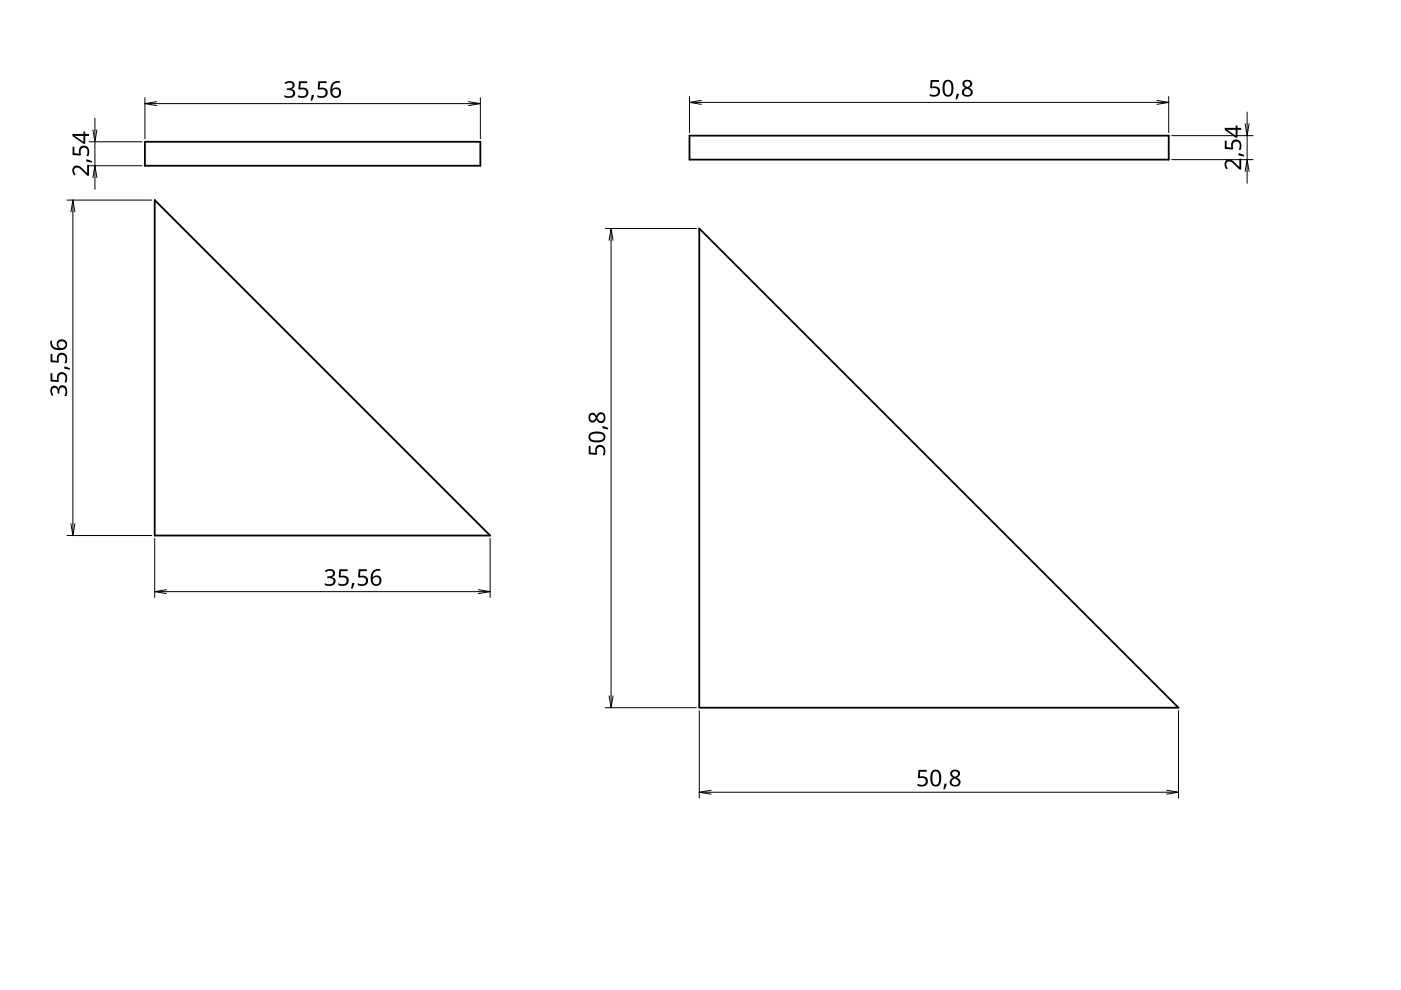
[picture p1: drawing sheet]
<svg xmlns="http://www.w3.org/2000/svg" width="297mm" height="210mm" viewBox="0 0 297 210" stroke-linecap="round" stroke-linejoin="round" font-family="sans-serif">
<path d="M30.7 30.1h71.1v5h-71.1zM146.2 28.8h101.6v5h-101.6zM32.8 42.4l71.1 71.1h-71.1zM148.3 48.4l101.6 101.7h-101.6z" fill="none" stroke="#000" stroke-width=".38"/>
<g fill="none" stroke="#000" stroke-width=".21">
<path d="M18.9 30.1h11.2M19.7 27.6l.4 2.5 .4-2.5M19.7 37.6l.4-2.5 .4 2.5M20.1 25.1v15M30.1 35.1h-11.2M30.7 20.7v8.7M30.7 22l2.5 .4M30.7 22h71.1M33.2 21.6l-2.5 .4M99.3 21.6l2.5 .4M101.8 20.7v8.7M101.8 22l-2.5 .4"/>
<path d="M146.2 20.5v7.6M146.2 21.7l2.5 .4M146.2 21.7h101.6M148.7 21.3l-2.5 .4M245.3 21.3l2.5 .4M247.8 20.5v7.6M247.8 21.7l-2.5 .4M248.4 33.8h17.3M264 26.3l.4 2.5 .4-2.5M264 36.3l.4-2.5 .4 2.5M264.4 23.8v15M265.7 28.8h-17.3"/>
<path d="M14.2 42.4h18M15.5 42.4l-.5 2.5M15.5 42.4l.4 2.5M15.5 42.4v71.1M129.6 48.4l-.5 2.5M129.6 48.4l.4 2.5M129.6 48.4v101.7M147.6 48.4h-19.3M14.2 113.5h18M15 111l.5 2.5M15.9 111l-.4 2.5M32.8 114.2v12.5"/>
<path d="M103.9 114.2v12.5M32.8 125.4l2.5 .5M32.8 125.4h71.1M35.3 125l-2.5 .4M101.4 125l2.5 .4M103.9 125.4l-2.5 .5M128.3 150.1h19.3M129.1 147.6l.5 2.5M130 147.6l-.4 2.5M148.3 150.7v18.5M249.9 150.7v18.5M148.3 168l2.5 .4"/>
<path d="M148.3 168h101.6M150.8 167.6l-2.5 .4M247.4 167.6l2.5 .4M249.9 168l-2.5 .4"/>
</g>
<g fill="#000">
<path d="M60.3 17.5a1.25 1.25 0 0 1 1.3-.4 1.25 1.25 0 0 1 .9 .9 .85 .85 0 0 1-.7 .9 .93 .93 0 0 1 .8 1 .93 .93 0 0 1-1 .8l-1.3-.1v-.4a1.24 1.24 0 0 0 1.8-.3 .71 .71 0 0 0-.9-.8h-.4v-.4a.81 .81 0 0 0 .9 0 .81 .81 0 0 0 .3-.8 1.02 1.02 0 0 0-1.5-.1zM63.4 17.2h1.7v.4h-1.3l-.1 1a1.17 1.17 0 0 1 1.7 1 1.17 1.17 0 0 1-1.6 1.2l-.6-.2v-.4a1.03 1.03 0 0 0 1.7-.6 .93 .93 0 0 0-1.4-.6l-.2-.1zM67.5 17.2h1.7v.4h-1.3l-.1 1a1.17 1.17 0 0 1 1.7 1 1.17 1.17 0 0 1-1.6 1.2l-.6-.2v-.4a1.03 1.03 0 0 0 1 .2 1.03 1.03 0 0 0 .7-.8 .93 .93 0 0 0-1.4-.6l-.2-.1zM197.3 17h1.8v.4h-1.4l-.1 1a1.17 1.17 0 0 1 1.7 .9 1.17 1.17 0 0 1-1.6 1.2l-.6-.2v-.4a1.03 1.03 0 0 0 1.8-.5 .93 .93 0 0 0-1.5-.6l-.2-.2zM202.8 19.9h.5l-.4 1.2h-.3zM15.4 31.1h.4v1.4l1 .1a1.17 1.17 0 0 1 .9-1.7 1.17 1.17 0 0 1 1.2 1.6l-.2 .6h-.4a1.03 1.03 0 0 0-.5-1.8 .93 .93 0 0 0-.6 1.5l-.2 .2-1.6-.1zM18.3 33.8l1.2 .4v.3l-1.2-.2zM15.6 35.4a1.5 1.5 0 0 1 2.1 .6l.8 .7v-1.8h.4v2.4h-.4l-1.1-1.1a.98 .98 0 0 0-1.7-.3v.5l.3 .6-.3 .2a1.47 1.47 0 0 1-.1-1.8zM66.1 20.1l.5 .1-.4 1.1h-.3zM259.7 29.8h.4v1.4l1 .1a1.17 1.17 0 0 1 .9-1.7 1.17 1.17 0 0 1 1.2 1.6l-.2 .6h-.4a1.03 1.03 0 0 0-.5-1.8 .93 .93 0 0 0-.6 1.5l-.2 .2-1.6-.1zM262.6 32.5l1.2 .4v.3l-1.2-.2zM259.9 34.1a1.5 1.5 0 0 1 2.1 .6l.8 .7v-1.7h.4v2.3h-.4l-1.1-1.1a.98 .98 0 0 0-1.7-.3v.5l.3 .6-.3 .2a1.46 1.46 0 0 1-.1-1.8z"/>
<path d="M10.7 75h.4v1.4l1 .1v-.5a1.13 1.13 0 0 1 1.3-1.2 1.13 1.13 0 0 1 .8 1.6l-.1 .6h-.4a1.03 1.03 0 0 0 .2-1.1 1.03 1.03 0 0 0-.8-.7 .93 .93 0 0 0-.6 1.5l-.1 .2-1.7-.1zM13.6 77.7l1.2 .4v.3l-1.2-.2zM10.9 82.1a.85 .85 0 0 1 .9-.3 .85 .85 0 0 1 .6 .7 .93 .93 0 0 1 1-.8 .93 .93 0 0 1 .8 1l-.1 1.3h-.4a1.24 1.24 0 0 0-.3-1.9 .71 .71 0 0 0-.8 1v.3h-.4a.81 .81 0 0 0 0-.8 .81 .81 0 0 0-.9-.3 1.02 1.02 0 0 0 0 1.4l-.3 .3a1.65 1.65 0 0 1-.1-1.9zM10.7 79.1h.4v1.4l1 .1a1.17 1.17 0 0 1 1-1.7 1.17 1.17 0 0 1 1.1 1.6l-.1 .6h-.4a1.03 1.03 0 0 0-.6-1.8 .93 .93 0 0 0-.6 1.5l-.1 .2-1.7-.1zM124.8 94.6h.4v1.3l1 .1a1.17 1.17 0 0 1 1-1.7 1.17 1.17 0 0 1 1.1 1.6l-.1 .6h-.4a1.03 1.03 0 0 0-.6-1.7 .93 .93 0 0 0-.6 1.4l-.1 .2-1.7-.1zM127.7 90.4l1.2 .3v.4l-1.2-.3zM68.9 121a1.25 1.25 0 0 1 1.2-.4 1.25 1.25 0 0 1 .9 .9 .85 .85 0 0 1-.7 .9 .93 .93 0 0 1 .9 1 .93 .93 0 0 1-1.1 .8l-1.2-.2v-.4a1.24 1.24 0 0 0 1.8-.3 .71 .71 0 0 0-1-.7h-.3v-.4a.81 .81 0 0 0 .9-.1 .81 .81 0 0 0 .3-.8 1.02 1.02 0 0 0-1.5 0zM71.9 120.7h1.8v.4h-1.4l-.1 1 .6-.1a1.13 1.13 0 0 1 1.1 1.4 1.13 1.13 0 0 1-1.5 .8l-.7-.2v-.4a1.03 1.03 0 0 0 1.1 .3 1.03 1.03 0 0 0 .7-.8 .93 .93 0 0 0-1.5-.6l-.2-.2zM74.7 123.6l.5 .1-.5 1.1h-.3zM76 120.7h1.8v.4h-1.4l-.1 1a1.17 1.17 0 0 1 1.8 1 1.17 1.17 0 0 1-1.6 1.1l-.7-.2v-.4a1.03 1.03 0 0 0 1.8-.5 .93 .93 0 0 0-1.5-.6l-.2-.2zM194.7 163.2h1.8v.4h-1.4l-.1 1a1.17 1.17 0 0 1 1.7 1 1.17 1.17 0 0 1-1.6 1.2l-.6-.2v-.4a1.03 1.03 0 0 0 1.8-.6 .93 .93 0 0 0-1.5-.6l-.2-.1zM200.2 166.2h.5l-.4 1.1h-.3z"/>
<path d="M70.5 17.6l.6-.3 .5-.1h.5v.4a1.18 1.18 0 0 0-1.6 1.3 1.08 1.08 0 0 1 1.6-.1 1.08 1.08 0 0 1-.1 1.6 1.28 1.28 0 0 1-1.5 .1 1.28 1.28 0 0 1-.5-1.5l.2-.9zM70.5 19.6a.76 .76 0 0 0 1.5 0 .76 .76 0 0 0-1.5 0z"/>
<path d="M200.3 17.2a1.16 1.16 0 0 1 1.3-.1 1.16 1.16 0 0 1 .5 1.2 1.69 1.69 0 0 1-1 2.2 1.27 1.27 0 0 1-1.3-1.6l.1-1.1zM200.5 17.5l-.2 .6v1.3a.69 .69 0 0 0 .7 .7 .69 .69 0 0 0 .7-.8 1.91 1.91 0 0 0-.5-2z"/>
<path d="M204.2 17.3a1.04 1.04 0 0 1 1.3-.3 1.04 1.04 0 0 1 .5 1.1l-.5 .5a1 1 0 0 1 .7 1.3 1 1 0 0 1-1.4 .6 .94 .94 0 0 1-.9-.9 .94 .94 0 0 1 .8-1l-.2-.1a.88 .88 0 0 1-.3-1.2zM204.4 19.6a.69 .69 0 0 0 1.3 0 .69 .69 0 0 0-1.3 0zM204.5 17.8a.6 .6 0 0 0 1.2 0 .6 .6 0 0 0-1.2 0z"/>
<path d="M15.4 28.4h2.3v-.5h.4v.5h.8v.4h-.8v1.7h-.4l-2.3-1.6zM15.8 28.8l1.9 1.3v-1.3z"/>
<path d="M259.7 27.1h2.3v-.5h.4v.5h.8v.4h-.8v1.7h-.4l-2.3-1.6zM260.1 27.5l1.9 1.3v-1.3z"/>
<path d="M10.7 72.2h.4a1.18 1.18 0 0 0 1.3 1.6 1.08 1.08 0 0 1-.1-1.6 1.08 1.08 0 0 1 1.6 0 1.28 1.28 0 0 1 .1 1.6 1.28 1.28 0 0 1-1.5 .4 1.58 1.58 0 0 1-1.8-2zM12.4 73.1a.76 .76 0 0 0 1.5 0 .76 .76 0 0 0-1.5 0z"/>
<path d="M125.1 87.7a.88 .88 0 0 1 1.4 .5 1 1 0 0 1 1.2-.8 1 1 0 0 1 .6 1.4 .94 .94 0 0 1-.8 .9 .94 .94 0 0 1-1-.7 .89 .89 0 0 1-1.1 .6 .89 .89 0 0 1-.6-1zM126.7 88.6a.7 .7 0 0 0 1.4 0 .7 .7 0 0 0-1.4 0zM125.1 88.5a.6 .6 0 0 0 1.2 0 .6 .6 0 0 0-1.2 0z"/>
<path d="M125 92l.6-.4 1-.1a1.36 1.36 0 0 1 1.7 1.3 1.57 1.57 0 0 1-2 1 1.19 1.19 0 0 1-1.3-.4 1.19 1.19 0 0 1 0-1.4zM125.3 92.2a.75 .75 0 0 0 0 .9 .75 .75 0 0 0 .9 .3l1-.1a.69 .69 0 0 0 .8-.7 .69 .69 0 0 0-.8-.6h-1.3z"/>
<path d="M79.1 121l.5-.3h.6h.4v.4a1.18 1.18 0 0 0-1.6 1.3 1.08 1.08 0 0 1 1.7-.1 1.08 1.08 0 0 1-.1 1.6 1.28 1.28 0 0 1-1.6 .1 1.28 1.28 0 0 1-.4-1.5l.1-.9zM79 123.1a.76 .76 0 0 0 1.5 0 .76 .76 0 0 0-1.5 0z"/>
<path d="M197.7 163.4a1.16 1.16 0 0 1 1.3-.1 1.16 1.16 0 0 1 .5 1.3l.1 .4a1.36 1.36 0 0 1-1.3 1.8 1.57 1.57 0 0 1-1.1-2.1l.2-.8zM197.9 163.7l-.2 .6v1.3a.69 .69 0 0 0 .7 .8 .69 .69 0 0 0 .7-.8 1.91 1.91 0 0 0-.5-2z"/>
<path d="M201.6 163.5l.9-.3a.87 .87 0 0 1 1 .6 .87 .87 0 0 1-.6 1.1 1 1 0 0 1 .7 1.3 1 1 0 0 1-1.4 .6 .94 .94 0 0 1-.9-.9 .94 .94 0 0 1 .8-1l-.2-.1a.88 .88 0 0 1-.3-1.3zM201.8 165.8a.69 .69 0 0 0 1.3 0 .69 .69 0 0 0-1.3 0zM201.9 164.1a.6 .6 0 0 0 1.2 0 .6 .6 0 0 0-1.2 0z"/>
</g>
</svg>
